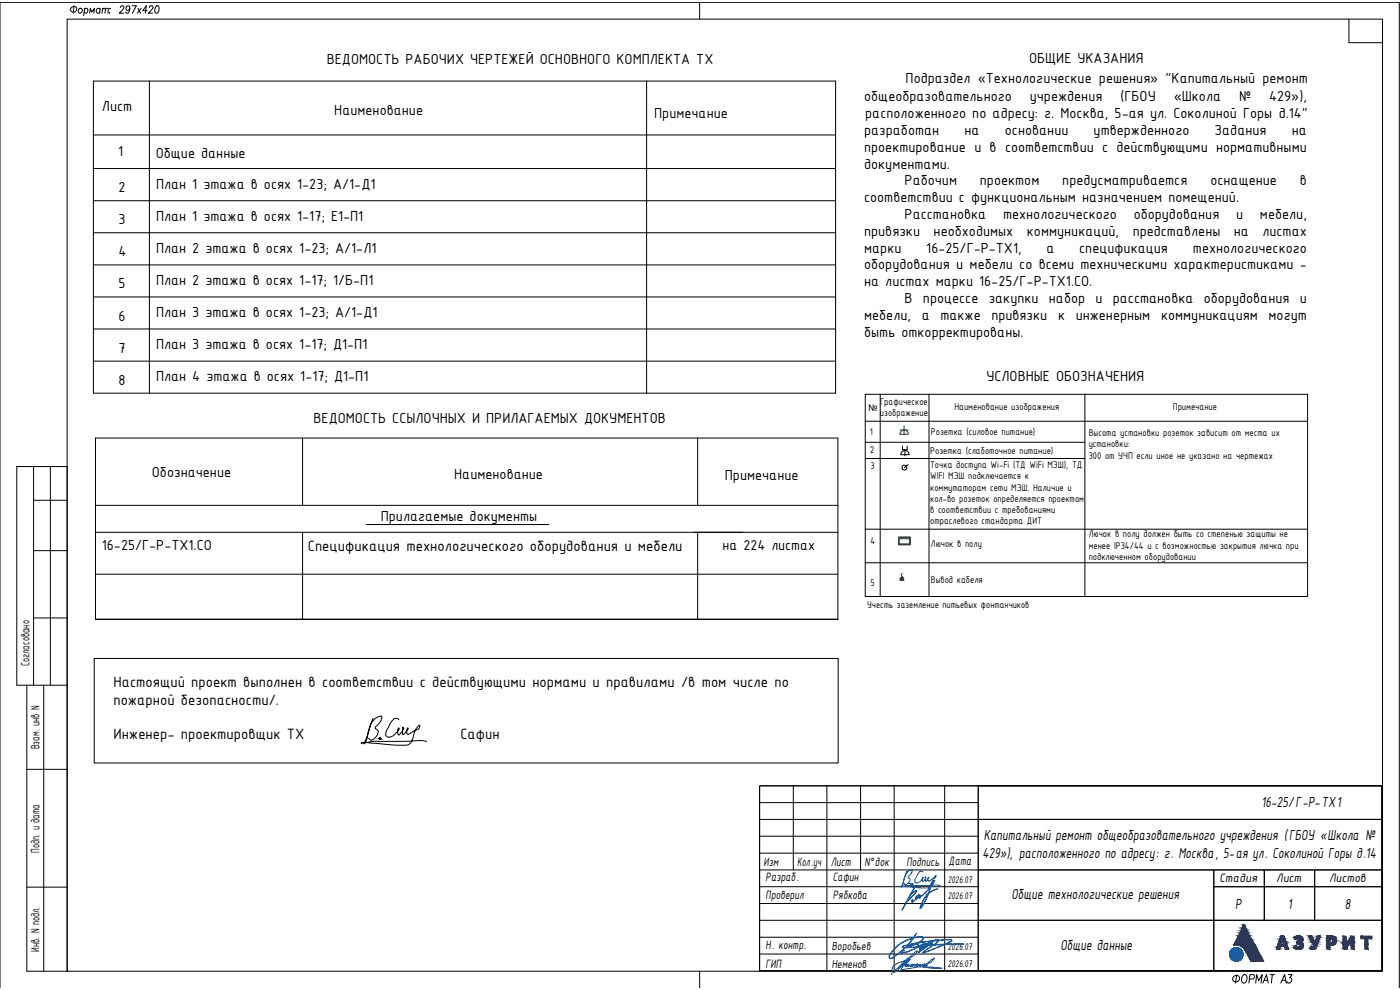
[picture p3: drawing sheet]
<svg xmlns="http://www.w3.org/2000/svg" width="420mm" height="297mm" viewBox="0 0 420 297" stroke-linecap="round" stroke-linejoin="round" font-family="sans-serif">
<defs><g id="words">
<text font-size="6.2" x="368.7" y="296.3">ФОРМАТ А3</text>
<g font-size="4.8">
<text x="92.4" y="165.3">Спецификация технологического оборудования и мебели</text>
<text x="34" y="206.2">Настоящий проект выполнен в соответствии с действующими нормами и правилами /в том числе по</text>
<text x="34" y="211.4">пожарной безопасности/.</text>
<text x="34" y="221.7">Инженер- проектировщик ТХ</text>
<text x="138.2" y="221.7">Сафин</text>
</g>
<g font-size="4.7">
<text x="98.1" y="19.3">ВЕДОМОСТЬ РАБОЧИХ ЧЕРТЕЖЕЙ ОСНОВНОГО КОМПЛЕКТА ТХ</text>
<text x="308.8" y="18.9">ОБЩИЕ УКАЗАНИЯ</text>
<text x="271.8" y="25">Подраздел «Технологические решения» &quot;Капитальный ремонт</text>
<text x="30.6" y="33.4">Лист</text>
<text x="100.3" y="34.4">Наименование</text>
<text x="196.3" y="35.5">Примечание</text>
<text x="259.3" y="30.4">общеобразовательного</text>
<text x="259.7" y="35.4">расположенного по адресу: г. Москва, 5-ая ул. Соколиной Горы д.14&quot;</text>
<text x="309.1" y="30.4">учреждения</text>
<text x="336.3" y="30.4">(ГБОУ</text>
<text x="352.3" y="30.4">«Школа</text>
<text x="371.9" y="30.4">№</text>
<text x="380.9" y="30.4">429»),</text>
<text x="259.3" y="40.5">разработан</text>
<text x="289.5" y="40.5">на</text>
<text x="301.6" y="40.5">основании</text>
<text x="328.2" y="40.5">утвержденного</text>
<text x="364.5" y="40.5">Задания</text>
<text x="387.7" y="40.5">на</text>
<text x="35.5" y="46.9">1</text>
<text x="46.7" y="47.5">Общие данные</text>
<text x="259.3" y="45.5">проектирование и в соответствии с действующими нормативными</text>
<text x="259.3" y="50.6">документами.</text>
<text x="35.6" y="57.7">2</text>
<text x="46.8" y="56.7">План 1 этажа в осях 1-23; А/1-Д1</text>
<text x="271.5" y="55.6">Рабочим</text>
<text x="294.1" y="55.6">проектом</text>
<text x="318.8" y="55.6">предусматривается</text>
<text x="363.3" y="55.6">оснащение</text>
<text x="390.1" y="55.6">в</text>
<text x="259.3" y="60.6">соответствии с функциональным назначением помещений.</text>
<text x="271.5" y="65.7">Расстановка</text>
<text x="301" y="65.7">технологического</text>
<text x="340.2" y="65.7">оборудования</text>
<text x="371" y="65.7">и</text>
<text x="378.1" y="65.7">мебели,</text>
<text x="35.6" y="67.3">3</text>
<text x="46.8" y="66.3">План 1 этажа в осях 1-17; Е1-П1</text>
<text x="259.3" y="70.8">привязки</text>
<text x="280.2" y="70.8">необходимых</text>
<text x="308.2" y="70.8">коммуникаций,</text>
<text x="339.9" y="70.8">представлены</text>
<text x="370.3" y="70.8">на</text>
<text x="378.9" y="70.8">листах</text>
<text x="35.6" y="76.9">4</text>
<text x="46.8" y="75.9">План 2 этажа в осях 1-23; А/1-Л1</text>
<text x="259.3" y="75.8">марки</text>
<text x="278" y="75.8">16-25/Г-Р-ТХ1,</text>
<text x="314" y="75.8">а</text>
<text x="323.9" y="75.8">спецификация</text>
<text x="358" y="75.8">технологического</text>
<text x="259.3" y="80.8">оборудования и мебели со всеми техническими характеристиками -</text>
<text x="35.6" y="86.6">5</text>
<text x="46.8" y="85.5">План 2 этажа в осях 1-17; 1/Б-П1</text>
<text x="259.3" y="85.9">на листах марки 16-25/Г-Р-ТХ1.СО.</text>
<text x="46.8" y="95.2">План 3 этажа в осях 1-23; А/1-Д1</text>
<text x="259.3" y="96">мебели, а также привязки к инженерным коммуникациям могут</text>
<text x="271.5" y="91">В процессе закупки набор и расстановка оборудования и</text>
<text x="35.6" y="96.2">6</text>
<text x="259.3" y="101">быть откорректированы.</text>
<text x="35.6" y="105.8">7</text>
<text x="46.8" y="104.8">План 3 этажа в осях 1-17; Д1-П1</text>
<text x="35.6" y="115.4">8</text>
<text x="46.8" y="114.4">План 4 этажа в осях 1-17; Д1-П1</text>
<text x="296" y="114.4">УСЛОВНЫЕ ОБОЗНАЧЕНИЯ</text>
<text x="94.1" y="126.8">ВЕДОМОСТЬ ССЫЛОЧНЫХ И ПРИЛАГАЕМЫХ ДОКУМЕНТОВ</text>
<text x="45.6" y="143.2">Обозначение</text>
<text x="136.3" y="143.7">Наименование</text>
<text x="217.6" y="144">Примечание</text>
<text x="114.3" y="156.2">Прилагаемые документы</text>
<text x="30.6" y="165.1">16-25/Г-Р-ТХ1.СО</text>
<text x="378.6" y="242.1">16-25/Г-P-ТХ1</text>
<text x="295.2" y="252">Капитальный ремонт общеобразовательного учреждения (ГБОУ «Школа №</text>
<text x="294.9" y="257.3">429»), расположенного по адресу: г. Москва, 5-ая ул. Соколиной Горы д.14</text>
<text x="303.5" y="269.6">Общие технологические решения</text>
<text x="370.7" y="272.6">Р</text>
<text x="386.5" y="272.7">1</text>
<text x="403.6" y="272.7">8</text>
<text x="318.3" y="285.1">Общие данные</text>
</g>
<text font-size="4.6" x="216.8" y="164.9">на 224 листах</text>
<g font-size="4">
<text x="229.1" y="259.7">Изм</text>
<text x="239.2" y="259.7">Кол.уч</text>
<text x="249.3" y="259.7">Лист</text>
<text x="259.4" y="259.7">N°док</text>
<text x="272" y="259.7">Подпись</text>
<text x="284.7" y="259.5">Дата</text>
<text x="229.8" y="264.4">Разраб.</text>
<text x="229.8" y="269.7">Проверил</text>
<text x="250" y="264.4">Сафин</text>
<text x="250" y="269.8">Рябкова</text>
<text x="366" y="264.8">Стадия</text>
<text x="383" y="264.8">Лист</text>
<text x="398.9" y="264.8">Листов</text>
<text x="229.8" y="284.8">Н. контр.</text>
<text x="229.8" y="290.5">ГИП</text>
</g>
<g font-size="3.9">
<text x="8.8" y="199.9" transform="rotate(-90 8.8 199.9)">Согласовано</text>
<text x="11.9" y="224.8" transform="rotate(-90 11.9 224.8)">Взам. инв N</text>
<text x="11.9" y="255.8" transform="rotate(-90 11.9 255.8)">Подп. и дата</text>
<text x="11.9" y="285.5" transform="rotate(-90 11.9 285.5)">Инв. N подл.</text>
</g>
<g font-size="3.8">
<text x="249.6" y="285.1">Воробьев</text>
<text x="249.6" y="290.4">Неменов</text>
</g>
<g font-size="3.2">
<text x="284.4" y="264.8">2026.07</text>
<text x="284.4" y="269.9">2026.07</text>
<text x="284.4" y="285">2026.07</text>
<text x="284.4" y="290.1">2026.07</text>
</g>
<g font-size="3.1">
<text x="264.1" y="124.7">изображение</text>
<text x="264.1" y="121.4">Графическое</text>
<text x="286.4" y="123">Наименование изображения</text>
<text x="352" y="123">Примечание</text>
<text x="261.1" y="130.5">1</text>
<text x="279.4" y="130.5">Розетка (силовое питание)</text>
<text x="326.7" y="130.8">Высота установки розеток зависит от места их</text>
<text x="261.2" y="136">2</text>
<text x="279.2" y="136.3">Розетка (слаботочное питание)</text>
<text x="326.7" y="134.2">установки:</text>
<text x="326.7" y="137.6">300 от УЧП если иное не указано на чертежах</text>
<text x="261.2" y="140.8">3</text>
<text x="279.1" y="140.5">Точка доступа Wi-Fi (ТД WiFi МЭШ), ТД</text>
<text x="279.1" y="143.8">WIFI МЭШ подключается к</text>
<text x="279.1" y="147.2">коммутаторам сети МЭШ. Наличие и</text>
<text x="279.1" y="150.6">кол-во розеток определяется проектом</text>
<text x="279.1" y="154">в соответствии с требованиями</text>
<text x="279.1" y="157.3">отраслевого стандарта ДИТ</text>
<text x="326.7" y="161.2">Лючок в полу должен быть со степенью защиты не</text>
<text x="261.2" y="163.3">4</text>
<text x="279.4" y="164">Лючок в полу</text>
<text x="326.7" y="164.6">менее IP34/44 и с возможностью закрытия лючка при</text>
<text x="326.7" y="167.9">подключенном оборудовании</text>
<text x="261.2" y="175.8">5</text>
<text x="279.4" y="175">Вывод кабеля</text>
<text x="260.3" y="182.4">Учесть заземление питьевых фонтанчиков</text>
</g>
<text font-size="2.8" x="260.7" y="123.4">№</text>
</g></defs>
<g fill="none" stroke="#000" stroke-width=".3">
<path d="M28 24.3h222.8v93.7h-222.8zM44.8 24.3v93.7M194.1 24.3v93.7M28 40.5h222.8M28 50.6h222.8M28 60.2h222.8M28 69.8h222.8M28 79.5h222.8M28 89.1h222.8M28 98.7h222.8M28 108.4h222.8M28.7 131.4h222.8v54.4h-222.8z"/>
<path d="M90.8 131.4v20.2M209.4 131.4v20.2M28.7 159.7h222.8M28.7 151.6h222.8M90.8 159.7v26.1M109.9 157.4h54.8M209.4 159.7v26.1M28.7 172.3h222.8M28.3 197.6h223.2v31.3h-223.2z"/>
</g>
<g fill="none" stroke="#000" stroke-width=".3">
<path d="M112 215.5a21.5 21.5 0 0 0-1.9 6.3l-.8 1.4 1.5-4.1a4.1 4.1 0 0 1 3.8-4.2l-.4 1.6-1.2 1.3a.67 .67 0 0 0-.4 .8 .67 .67 0 0 0 .7 .5l.2 .2-.1 .9-1.2 1.5a.89 .89 0 0 1-1.5-.3M119.7 216l-.5-.4a1.56 1.56 0 0 0-1.9 1.1l-1.4 2.8a1.17 1.17 0 0 0 .3 1.6 1.17 1.17 0 0 0 1.6-.2l.6-.5a2.53 2.53 0 0 0 1.4-1.8l-.2-.1a1.85 1.85 0 0 0 .1 2l1.1-1.3a.53 .53 0 0 0 .4-.4 .53 .53 0 0 0-.3-.5l-.2 .1 .1 1.5a.32 .32 0 0 0 .2 .5 .32 .32 0 0 0 .4-.3l1-1.2v-.5l-.3 .4v1.2a.62 .62 0 0 0 .6 .4 .62 .62 0 0 0 .5-.4l1.8-1a.97 .97 0 0 0 .8-1.4l-.4 .4a9.7 9.7 0 0 0-1.8 4.3 2 2 0 0 1-1.9 1.3h-2.8l-8.8-.9-1.8 .2 4-.5h9.1l5-.2 1.6 .2"/>
<circle cx="114" cy="221.6" r=".19"/>
</g>
<g fill="#000" stroke="#000" stroke-width=".3">
<path d="M113.8 221.7h.4zM113.9 221.7h.2zM113.9 221.5h.2zM113.9 221.4h.2zM113.9 221.8h.2z"/>
<path d="M113.9 221.4l.2 .1zM113.9 221.4l.2 .1zM113.9 221.5h.2z"/>
<path d="M113.9 221.5h.3zM113.9 221.5h.3z"/>
<path d="M113.9 221.7h.2zM113.9 221.7l.2 .1z"/>
<path d="M113.9 221.5l.3 .1zM113.9 221.5l.3 .1zM113.8 221.6h.4zM113.8 221.6h.4z"/>
<path d="M113.8 221.6h.4zM113.8 221.6h.4z"/>
<path d="M113.8 221.6h.4zM113.8 221.6h.4z"/>
<path d="M113.8 221.6l.4 .1zM113.8 221.6l.4 .1zM113.8 221.7h.4z"/>
<path d="M113.9 221.7h.3zM113.9 221.7h.2zM113.9 221.7h.2z"/>
</g>
<g fill="none" stroke="#000" stroke-width=".3">
<path d="M259.7 118.3h132.7v60.7h-132.7zM264.2 118.3v60.7M278.8 118.3v60.7M325.6 118.3v60.7M259.7 126.4h132.7M259.7 132.7h65.9M259.7 137.6h65.9M270.8 133.8v1.1h1.4v-1.1M270.9 135.4a1.25 1.25 0 0 1 1.3-.1 1.25 1.25 0 0 1 .6 1.1h-2.5zM271.6 134.9v1.9M272.6 139.4l-1.2 .9M259.7 158.8h132.7"/>
<path d="M259.7 168.9h132.7"/>
<circle cx="271.4" cy="140.3" r=".74"/>
</g>
<g fill="none" stroke="#136734" stroke-width=".3">
<path d="M270 130.3h2.6M270 129h2.6M270.1 130.3a1.25 1.25 0 0 1 1.2-1.3 1.25 1.25 0 0 1 1.3 1.3M271.3 127.7v2.6M269.7 161.1h3.5v2.4h-3.5zM269.7 161.2h3.4v2.2h-3.4zM269.9 161.7h3.1v1.5h-3.1zM270.3 161.3l.8 .1zM270.8 172l-.2 .2a.45 .45 0 0 0-.1 .5 .45 .45 0 0 0 .4 .3l-.2 .3M271.8 161.3l.8 .1z"/>
<circle cx="270.7" cy="173.7" r=".44"/>
</g>
<g fill="#136734" stroke="#136734" stroke-width=".3">
<path d="M270.6 174.1h.2z"/>
<path d="M270.6 173.3h.2zM270.6 173.3h.2z"/>
<path d="M270.6 173.3h.2zM270.6 173.3h.2z"/>
<path d="M270.6 173.3h.2zM270.5 173.3h.3z"/>
<path d="M270.5 173.3h.4zM270.5 173.3h.4z"/>
<path d="M270.5 173.3l.4 .1zM270.5 173.3l.4 .1z"/>
<path d="M270.4 173.4h.6zM270.4 173.4h.6zM270.4 173.4h.6zM270.4 173.4h.6z"/>
<path d="M270.4 173.4l.6 .1zM270.4 173.4l.6 .1z"/>
<path d="M270.3 173.5h.8zM270.3 173.5h.8z"/>
<path d="M270.3 173.5l.8 .1zM270.3 173.5l.8 .1z"/>
<path d="M270.3 173.6h.8zM270.3 173.6h.8z"/>
<path d="M270.3 173.6h.8zM270.3 173.6h.8z"/>
<path d="M270.3 173.6h.8zM270.3 173.6h.8z"/>
<path d="M270.3 173.6l.8 .1zM270.3 173.6l.8 .1z"/>
<path d="M270.3 173.7h.8zM270.3 173.7h.8z"/>
<path d="M270.3 173.7l.8 .1zM270.3 173.7l.8 .1z"/>
<path d="M270.3 173.8h.8zM270.3 173.8h.8z"/>
<path d="M270.3 173.8h.8zM270.3 173.8h.8z"/>
<path d="M270.3 173.8h.8zM270.3 173.8l.8 .1z"/>
<path d="M270.3 173.9h.8zM270.3 173.9h.8z"/>
<path d="M270.3 173.9l.8 .1zM270.3 173.9l.8 .1z"/>
<path d="M270.3 174h.8zM270.3 174h.7z"/>
<path d="M270.3 174h.7zM270.3 174h.7z"/>
<path d="M270.4 174l.6 .1zM270.4 174l.6 .1z"/>
<path d="M270.4 174.1h.6zM270.4 174.1h.5z"/>
<path d="M270.4 174.1h.5zM270.4 174.1h.5z"/>
<path d="M270.5 174.1h.4zM270.5 174.1h.3z"/>
<path d="M270.5 174.1h.3zM270.5 174.1h.3z"/>
<path d="M270.6 174.1h.2zM270.6 174.1h.2z"/>
</g>
<!-- layer: _RAMKA -->
<g fill="none" stroke="#000" stroke-width=".3">
<path d="M20.2 5.7h394.7v285.7h-394.7zM22.2 1.7l-.2 2.3M23.6 2.8l.2-.2a.69 .69 0 0 1 .9 .7 .69 .69 0 0 1-1 .5zM25.4 2.8l.1-.2a.66 .66 0 0 1 .9 .8 .66 .66 0 0 1-1.2 .2M25.4 2.5l-.3 2.2M26.9 4l.2-1.5 .5 1.1 .8-1.1-.2 1.5M30 2.8l-.2-.2a.72 .72 0 0 0-.9 .5 .72 .72 0 0 0 .6 .9l.4-.4M30.1 2.5l-.2 1.5M30.7 2.9l.5-.4 .4 .1-.1 1.4M30.8 2.5l-.2 1.5M31.6 2.9l.5-.4 .4 .1-.1 1.4M32.9 3.8v.2z"/>
<path d="M33 2.5v.2zM36.1 2.3l.4-.6h.4l.3 .4-.4 .8-1 1.1h1.3M38.9 2.5a.61 .61 0 0 1-.8 .6 .61 .61 0 0 1-.2-1l.6-.4a1.36 1.36 0 0 1-.4 2.3l-.4-.4M39.7 1.7h1.2l-1.1 2.3M41.4 2.5l.8 1.5M42.4 2.5l-1.2 1.5M44.2 3.2h-1.4l1.1-1.5-.3 2.3M44.8 2.3l.5-.6h.3l.3 .4-.3 .8-1.1 1.1h1.3M46.9 1.8l.4-.1a1.36 1.36 0 0 1-.4 2.3 1.53 1.53 0 0 1 0-2.2zM210 .7v5M404.8 5.7v7.1h10.1M0 296.4v-295.7h419.9v295.7"/>
<path d="M210 291.4v5"/>
<circle cx="22.1" cy="2.8" r=".91"/>
</g>
<!-- layer: _STAMP -->
<g fill="none" stroke="#000" stroke-width=".3">
<path d="M10.1 140v65.6M15.1 140v65.6M10.1 150.1h10.1M10.1 165.2h10.1M10.1 185.4h10.1M8 205.6v85.8h12.2v-151.4h-15.2v65.6h15.2M13.1 205.6v85.8M8 230.8h12.2M228 235.8h186.7v55.5h-186.7zM238.1 235.8v25.2M248.2 235.8v55.5M258.3 235.8v25.2"/>
<path d="M268.4 235.8v55.5M283.5 235.8v55.5M293.6 235.8h121.1v10.1h-121.1zM293.6 235.8v55.5M228 240.8h65.6M228 245.9h65.6M228 250.9h65.6M228 256h65.6M293.6 245.9h121.1v15.1h-121.1zM8 266.2h12.2M228 261h65.6M228 266.1h65.6"/>
<path d="M228 271.1h65.6M228 276.1h65.6M293.6 276.1h70.7v15.2h-70.7zM293.6 261h70.7v15.1h-70.7zM364.3 261h15.1v5.1h-15.1zM364.3 266.1h15.1v10h-15.1zM364.3 276.1h50.4v15.2h-50.4zM379.4 261h15.1v5.1h-15.1zM379.4 266.1h15.1v10h-15.1zM394.5 261h20.2v5.1h-20.2zM394.5 266.1h20.2v10h-20.2zM228 281.2h65.6"/>
<path d="M228 286.2h65.6"/>
</g>
<g fill="#2a3756" stroke="#2a3756" stroke-width=".3">
<path d="M370.2 283.5h.2z"/>
<path d="M374.1 286.1h3.9z"/>
<path d="M399.8 281.7h1.2z"/>
<path d="M399.7 282.8h1.3z"/>
<path d="M392.7 280.9h.6z"/>
<path d="M393.1 284.6h1.6z"/>
<path d="M393.6 284.8h.6z"/>
<path d="M393.7 284.8h.5z"/>
<path d="M389.6 280.8h.2z"/>
<path d="M389.2 280.9h.9z"/>
<path d="M389.4 282.4h1.4z"/>
<path d="M389.2 283.2h1.8z"/>
<path d="M389.8 283.2h1.2z"/>
<path d="M389.9 283.3h1.1z"/>
<path d="M388.7 283.7h.1z"/>
<path d="M388.6 284.6h2.1z"/>
<path d="M389.4 284.8h.6z"/>
<path d="M383 284.8h1z"/>
<path d="M373.2 277.5l.2 .1zM373.2 277.5l.2 .1h-.3z"/>
<path d="M373.1 277.6l.4 .2zM373.1 277.6l.4 .2h-.5z"/>
<path d="M373 277.8l.8 .6-.3-.6zM373 277.8l.8 .6h-1.1z"/>
<path d="M372.7 278.4l1.3 .3-.2-.3zM372.7 278.4l1.3 .3h-1.4z"/>
<path d="M372.6 278.7l1.7 .5-.3-.5zM372.6 278.7l1.7 .5h-1.9z"/>
<path d="M372.4 279.2l2.1 .5-.2-.5zM372.4 279.2l2.1 .5h-2.3z"/>
<path d="M372.2 279.7l2.4 .2-.1-.2zM372.2 279.7l2.4 .2h-2.6z"/>
<path d="M372 279.9l3.1 .8-.5-.8zM372 279.9l3.1 .8h-3.5z"/>
<path d="M371.6 280.7l3.5 .1zM371.6 280.7l3.5 .1z"/>
<path d="M371.6 280.8l4.2 1.1-.7-1.1zM371.6 280.8l4.2 1.1h-4.7z"/>
<path d="M371.1 281.9l4.8 .3-.1-.3zM371.1 281.9l4.8 .3h-5z"/>
<path d="M370.9 282.2l5.4 .6-.4-.6zM370.9 282.2l5.4 .6h-5.7z"/>
<path d="M370.6 282.8l5.7 .1zM370.6 282.8l5.7 .1z"/>
<path d="M370.5 282.9l6 .4-.2-.4zM370.5 282.9l6 .4h-6.1z"/>
<path d="M370.4 283.3l6.2 .1-.1-.1zM370.4 283.3l6.2 .1h-6.3z"/>
<path d="M370.3 283.4h.5zM370.3 283.4h.7z"/>
<path d="M371 283.4l5.6 .1zM371 283.4l5.6 .1z"/>
<path d="M370.3 283.4h.5zM370.3 283.4l.3 .1z"/>
<path d="M371.2 283.5h5.4zM371.2 283.5h5.4z"/>
<path d="M370.3 283.5h.3zM370.2 283.5h.2z"/>
<path d="M371.4 283.5h5.2zM371.4 283.5h5.2z"/>
<path d="M371.5 283.5h5.1zM371.5 283.5h5.1z"/>
<path d="M371.6 283.5l5 .1zM371.6 283.5l5 .1z"/>
<path d="M371.7 283.6h5zM371.7 283.6h5z"/>
<path d="M371.9 283.6l4.8 .1zM371.9 283.6l4.8 .1z"/>
<path d="M372.1 283.7h4.7zM372.1 283.7h4.7z"/>
<path d="M372.2 283.7l4.6 .1zM372.2 283.7l4.6 .1z"/>
<path d="M372.4 283.8l4.5 .2zM372.4 283.8l4.5 .2z"/>
<path d="M372.5 284h4.4zM372.5 284h4.4z"/>
<path d="M372.7 284l4.2 .1zM372.7 284l4.2 .1z"/>
<path d="M372.8 284.1l4.2 .1zM372.8 284.1l4.2 .1z"/>
<path d="M372.8 284.2l4.2 .1zM372.8 284.2l4.2 .1z"/>
<path d="M373 284.3l4.1 .1zM373 284.3l4.1 .1z"/>
<path d="M373.1 284.4l4.1 .2-.1-.2zM373.1 284.4l4.1 .2h-4z"/>
<path d="M373.2 284.6l4 .1zM373.2 284.6l4 .1z"/>
<path d="M373.3 284.7l4 .1zM373.3 284.7l4 .1z"/>
<path d="M373.4 284.8l4 .1zM373.4 284.8l4 .1z"/>
<path d="M373.5 284.9l4 .2-.1-.2zM373.5 284.9l4 .2h-3.9z"/>
<path d="M373.6 285.1l4.1 .5-.2-.5zM373.6 285.1l4.1 .5h-3.9z"/>
<path d="M373.8 285.6l4.2 .5-.3-.5zM373.8 285.6l4.2 .5h-3.9zM374.1 286.1h3.9z"/>
<path d="M374.1 286.1l4.3 .6-.4-.6zM374.1 286.1l4.3 .6h-3.9z"/>
<path d="M374.5 286.7l4 .2-.1-.2zM374.5 286.7l4 .2h-3.9z"/>
<path d="M374.6 286.9l4.1 .4-.2-.4zM374.6 286.9l4.1 .4h-3.9z"/>
<path d="M374.8 287.3l4.2 .6-.3-.6zM374.8 287.3l4.2 .6h-3.9z"/>
<path d="M375.1 287.9l4.2 .5-.3-.5zM375.1 287.9l4.2 .5h-3.9z"/>
<path d="M375.4 288.4h3.3zM375.4 288.4h3.9z"/>
<path d="M375.4 288.4h1.9zM375.4 288.4h3.3z"/>
<path d="M408.4 280.9l3.3 .4v-.4zM408.4 280.9l3.3 .4h-3.3z"/>
<path d="M408.4 281.3l3.3 .4v-.4zM408.4 281.3l3.3 .4h-3.3z"/>
<path d="M409.6 281.7l.9 1.5v-1.5zM409.6 281.7l.9 1.5h-.9z"/>
<path d="M409.6 283.2l.9 1.6v-1.6zM409.6 283.2l.9 1.6h-.9z"/>
<path d="M405.4 280.9l1 .6v-.6zM405.4 280.9l1 .6h-1.4z"/>
<path d="M403.1 280.9l.9 1v-1zM403.1 280.9l.9 1h-.9z"/>
<path d="M405 281.5l1.4 .8v-.8zM405 281.5l1.4 .8h-1.8z"/>
<path d="M405.5 282.3h.9zM405.5 282.3h.9z"/>
<path d="M404.6 282.3h.9zM404.6 282.3h.9z"/>
<path d="M404.6 282.3h.9zM404.6 282.3l.8 .1z"/>
<path d="M405.5 282.3l.9 .2v-.2zM405.5 282.3l.9 .2h-.9z"/>
<path d="M404.5 282.4l.8 .2 .1-.2zM404.5 282.4l.8 .2h-.9z"/>
<path d="M404.4 282.6h.9zM404.4 282.6h.9z"/>
<path d="M403.1 281.9l.9 .7v-.7zM403.1 281.9l.9 .7h-.9z"/>
<path d="M405.5 282.5l.9 .4v-.4zM405.5 282.5l.9 .4h-.9z"/>
<path d="M403.1 282.6l.9 .3v-.3zM403.1 282.6l.9 .3h-.9z"/>
<path d="M405.5 282.9h.9zM405.5 282.9h.9z"/>
<path d="M404.4 282.6l.7 .4 .2-.4zM404.4 282.6l.7 .4h-.9z"/>
<path d="M404.2 283h.9zM404.2 283l.9 .1z"/>
<path d="M403.1 282.9l.9 .2v-.2zM403.1 282.9l.9 .2h-.9z"/>
<path d="M404.2 283.1l.8 .2 .1-.2zM404.2 283.1l.8 .2h-1z"/>
<path d="M404 283.3h1zM404 283.3l.9 .1z"/>
<path d="M403.1 283.1l.9 .3v-.3zM403.1 283.1l.9 .3h-.9z"/>
<path d="M403.1 283.4l1.7 .1 .1-.1zM403.1 283.4l1.7 .1h-1.7z"/>
<path d="M405.5 282.9l.9 .8v-.8zM405.5 282.9l.9 .8h-.9z"/>
<path d="M403.1 283.5l1.1 1 .6-1zM403.1 283.5l1.1 1h-1.1z"/>
<path d="M405.5 283.7l.9 1.1v-1.1zM405.5 283.7l.9 1.1h-.9z"/>
<path d="M403.1 284.5l.9 .3 .2-.3zM403.1 284.5l.9 .3h-.9z"/>
<path d="M398.1 280.9h1.8zM398.1 280.9h1.8z"/>
<path d="M398.1 280.9h1.9zM398.1 280.9h1.9z"/>
<path d="M398.1 280.9h2.1zM398.1 280.9h2.1z"/>
<path d="M398.1 280.9l2.2 .1zM398.1 280.9l2.2 .1z"/>
<path d="M398.1 281h2.4zM398.1 281h2.4z"/>
<path d="M398.1 281l2.5 .1zM398.1 281l2.5 .1z"/>
<path d="M398.1 281.1l2.6 .1zM398.1 281.1l2.6 .1z"/>
<path d="M398.1 281.2l2.7 .1zM398.1 281.2l2.7 .1z"/>
<path d="M398.1 281.3l2.8 .1zM398.1 281.3l2.8 .1z"/>
<path d="M398.1 281.4l2.8 .1zM398.1 281.4l2.8 .1z"/>
<path d="M398.1 281.5l2.8 .1zM398.1 281.5l2.8 .1z"/>
<path d="M398.1 281.6l2.9 .1zM398.1 281.6l2.9 .1z"/>
<path d="M399.1 281.7h1.9zM399.1 281.7h1.9z"/>
<path d="M399.5 281.7h1.5zM399.5 281.7h1.5zM399.8 281.7h1.2z"/>
<path d="M399.8 281.7l1.2 .1zM399.8 281.7l1.2 .1z"/>
<path d="M399.9 281.8h1.1zM399.9 281.8h1.1z"/>
<path d="M399.9 281.8h1.1zM399.9 281.8h1.1z"/>
<path d="M400 281.8l1.1 .1zM400 281.8l1.1 .1z"/>
<path d="M400 281.9l1.1 .1zM400 281.9l1.1 .1z"/>
<path d="M400 282h1.1zM400 282h1.1zM400.1 282h1zM400.1 282h1z"/>
<path d="M398.1 281.7l1 .5v-.5zM398.1 281.7l1 .5h-1z"/>
<path d="M400.1 282l1 .2v-.2zM400.1 282l1 .2h-1zM400.1 282.2h1zM400.1 282.2h1z"/>
<path d="M400.1 282.2l1 .1zM400.1 282.2l1 .1z"/>
<path d="M400.1 282.3l1 .1zM400.1 282.3l1 .1z"/>
<path d="M400.1 282.4l1 .1zM400.1 282.4l1 .1zM400 282.5h1.1zM400 282.5h1.1z"/>
<path d="M400 282.5l1.1 .1zM400 282.5l1.1 .1z"/>
<path d="M400 282.6h1.1zM400 282.6h1z"/>
<path d="M400 282.6h1zM400 282.6h1z"/>
<path d="M400 282.6l1 .1zM399.9 282.7h1.1z"/>
<path d="M399.9 282.7h1.1zM399.9 282.7h1.1z"/>
<path d="M399.8 282.7h1.2zM399.8 282.7h1.2z"/>
<path d="M399.8 282.7l1.2 .1zM399.8 282.7l1.2 .1zM399.4 282.8h1.6z"/>
<path d="M398.1 282.2l1 .6v-.6zM398.1 282.2l1 .6h-1z"/>
<path d="M398.1 282.8h2.9zM398.1 282.8h2.9z"/>
<path d="M398.1 282.8h2.9zM398.1 282.8l2.8 .1z"/>
<path d="M398.1 282.9h2.8zM398.1 282.9h2.8z"/>
<path d="M398.1 282.9l2.7 .2 .1-.2zM398.1 282.9l2.7 .2h-2.7z"/>
<path d="M398.1 283.1l2.6 .1 .1-.1zM398.1 283.1l2.6 .1h-2.6z"/>
<path d="M398.1 283.2h2.6zM398.1 283.2l2.5 .2z"/>
<path d="M398.1 283.4h2.5zM398.1 283.4h2.3z"/>
<path d="M398.1 283.4h2.3zM398.1 283.4l2.1 .1z"/>
<path d="M398.1 283.5h2.1zM398.1 283.5l1.9 .1z"/>
<path d="M398.1 283.6h1.9zM398.1 283.6h1.7z"/>
<path d="M398.1 283.6h1.4zM398.1 283.6h1.7z"/>
<path d="M398.1 283.6l1 .6v-.6zM398.1 283.6l1 .6h-1z"/>
<path d="M398.1 284.2l1 .6v-.6zM398.1 284.2l1 .6h-1z"/>
<path d="M392.7 280.9h1.1zM392.7 280.9h1.1z"/>
<path d="M395.3 280.9h.9zM395.3 280.9h.9z"/>
<path d="M395.3 280.9h1zM395.3 280.9h1z"/>
<path d="M395.3 280.9h1zM395.3 280.9l1 .1z"/>
<path d="M395.3 281l.9 .2 .1-.2zM395.3 281l.9 .2h-1z"/>
<path d="M392.7 280.9l1.3 .3-.2-.3zM392.7 280.9l1.3 .3h-1.1z"/>
<path d="M392.9 281.2l1.1 .1zM392.9 281.2l1.1 .1z"/>
<path d="M395.2 281.2l.8 .6 .2-.6zM395.2 281.2l.8 .6h-1zM395 281.8h1zM395 281.8h1z"/>
<path d="M392.9 281.3l1.4 .7-.3-.7zM392.9 281.3l1.4 .7h-1z"/>
<path d="M393.3 282l1.1 .3-.1-.3zM393.3 282l1.1 .3h-1z"/>
<path d="M395 281.8l.7 .6 .3-.6zM395 281.8l.7 .6h-.9z"/>
<path d="M393.4 282.3l1.1 .1-.1-.1zM393.4 282.3l1.1 .1h-1z"/>
<path d="M394.8 282.4l.8 .2 .1-.2zM394.8 282.4l.8 .2h-.9z"/>
<path d="M394.7 282.6h.9zM394.7 282.6l.9 .1z"/>
<path d="M393.5 282.4l1.1 .4-.1-.4zM393.5 282.4l1.1 .4h-.9z"/>
<path d="M394.7 282.7h.9zM394.7 282.7l.9 .1zM394.7 282.8h.9zM394.7 282.8h.9z"/>
<path d="M393.7 282.8h1zM393.7 282.8h1z"/>
<path d="M393.7 282.8l1.7 .4 .2-.4zM393.7 282.8l1.7 .4h-1.5z"/>
<path d="M393.9 283.2l1.5 .2v-.2zM393.9 283.2l1.5 .2h-1.4z"/>
<path d="M394 283.4l1.2 .4 .2-.4zM394 283.4l1.2 .4h-1z"/>
<path d="M394.2 283.8h1zM394.2 283.8l.9 .1z"/>
<path d="M394.3 283.9h.8zM394.3 283.9h.8zM394.2 283.9h.9zM394.2 283.9h.9z"/>
<path d="M394.2 283.9h.9zM394.2 283.9l.9 .1z"/>
<path d="M393.4 284h.3zM393.4 284h.3z"/>
<path d="M394.2 284h.9zM394.2 284h.9z"/>
<path d="M393.4 284h.4zM393.4 284h.4zM393.4 284h.4zM393.4 284h.4z"/>
<path d="M394.1 284h1zM394 284h1.1z"/>
<path d="M393.4 284l.5 .1zM393.4 284l.5 .1z"/>
<path d="M394 284l1.1 .1zM394 284.1h1.1z"/>
<path d="M393.4 284.1h.6zM393.4 284.1h.6z"/>
<path d="M393.4 284.1h1.7zM393.4 284.1h1.7z"/>
<path d="M393.4 284.1h1.7zM393.4 284.1l1.6 .1z"/>
<path d="M393.3 284.2l1.6 .2 .1-.2zM393.3 284.2l1.6 .2h-1.7z"/>
<path d="M393.2 284.4h1.7zM393.2 284.4h1.6z"/>
<path d="M393.2 284.4h1.6zM393.2 284.4l1.6 .1z"/>
<path d="M393.1 284.5h1.7zM393.1 284.5l1.6 .1zM393.1 284.6h1.6z"/>
<path d="M393.1 284.6h1.6zM393.1 284.6h1.6z"/>
<path d="M393.1 284.6h1.6zM393.1 284.6l1.5 .1z"/>
<path d="M393.2 284.7h1.4zM393.2 284.7h1.4z"/>
<path d="M393.2 284.7h1.4zM393.2 284.7h1.3z"/>
<path d="M393.3 284.7h1.2zM393.3 284.7l1.2 .1z"/>
<path d="M393.4 284.8h1.1zM393.4 284.8h1.1z"/>
<path d="M393.4 284.8h1.1zM393.4 284.8h1zM393.5 284.8h.9zM393.5 284.8h.9z"/>
<path d="M393.5 284.8h.9zM393.5 284.8h.7zM393.6 284.8h.6z"/>
<path d="M393.7 284.8l.3 .1zM393.8 284.9h.2z"/>
<path d="M389.6 280.8h.3zM389.5 280.8h.4z"/>
<path d="M389.5 280.8h.5zM389.4 280.8h.6z"/>
<path d="M389.4 280.8l.7 .1zM389.2 280.9h.9zM389.2 280.9h.9z"/>
<path d="M389.2 280.9h1.1zM389 280.9h1.3z"/>
<path d="M389 280.9h1.4zM389 280.9h1.4z"/>
<path d="M389 280.9l1.4 .1zM388.9 281h1.5z"/>
<path d="M388.9 281h1.6zM388.7 281h1.8zM388.7 281h1.8zM388.7 281h1.8z"/>
<path d="M388.7 281l1.9 .1zM388.6 281.1h2z"/>
<path d="M388.6 281.1h2.1zM388.5 281.1h2.2z"/>
<path d="M388.5 281.1l2.2 .1zM388.5 281.2h2.2z"/>
<path d="M388.5 281.2h2.3zM388.5 281.2h2.3z"/>
<path d="M388.4 281.2l2.4 .1zM388.4 281.2l2.4 .1z"/>
<path d="M388.4 281.3l2.5 .1zM388.4 281.3l2.5 .1zM388.5 281.4h2.4zM388.5 281.4h2.4z"/>
<path d="M388.5 281.4l2.4 .2v-.2zM388.5 281.4l2.4 .2h-2.4z"/>
<path d="M388.5 281.6h2.4zM388.5 281.6h2.4z"/>
<path d="M388.6 281.6h.9zM388.6 281.6h1z"/>
<path d="M389.6 281.6h1.3zM389.6 281.6h1.3z"/>
<path d="M388.6 281.6h.7zM388.6 281.6h.9z"/>
<path d="M389.7 281.6l1.3 .1zM389.7 281.6l1.3 .1zM389.8 281.7h1.2z"/>
<path d="M389.8 281.7h1.2zM389.8 281.7h1.2zM389.8 281.7h1.2z"/>
<path d="M388.6 281.6h.7zM388.6 281.6l.6 .1z"/>
<path d="M389.8 281.7h1.2zM389.8 281.7h1.2z"/>
<path d="M388.6 281.7h.6zM388.6 281.7l.4 .1zM388.6 281.8h.4zM388.6 281.8h.4z"/>
<path d="M389.9 281.7l1.1 .1zM389.9 281.7l1.1 .1z"/>
<path d="M389.9 281.8h1.1zM389.9 281.8h1.1z"/>
<path d="M388.6 281.8h.4zM388.6 281.8h.3z"/>
<path d="M389.9 281.8l1.1 .1zM389.9 281.8l1.1 .1z"/>
<path d="M388.7 281.8h.2zM388.7 281.8l.1 .1z"/>
<path d="M390 281.9l1 .1zM390 281.9l1 .1zM390 282h1zM390 282h1z"/>
<path d="M390 282l1 .1zM390 282l1 .1z"/>
<path d="M390 282.1h1zM390 282.1h1z"/>
<path d="M390 282.1h1zM390 282.1h1z"/>
<path d="M390 282.1l1 .1zM390 282.1l1 .1z"/>
<path d="M390 282.2h1zM390 282.2l.9 .1zM390 282.3h.9zM390 282.3h.9z"/>
<path d="M390 282.3h.9zM390 282.3h.9z"/>
<path d="M389.9 282.3h1zM389.9 282.3h1zM389.9 282.3h1zM389.9 282.3h1z"/>
<path d="M389.9 282.3l1 .1zM389.9 282.3l1 .1z"/>
<path d="M389.8 282.4h1.1zM389.8 282.4h1.1z"/>
<path d="M389.8 282.4h1.1zM389.6 282.4h1.3z"/>
<path d="M389.6 282.4h1.3zM389.4 282.4h1.4zM389.3 282.4h1.5z"/>
<path d="M389.3 282.4h1.5zM389.2 282.4h1.6z"/>
<path d="M389.2 282.4h1.6zM389.2 282.4l1.5 .2z"/>
<path d="M389.2 282.6h1.5zM389.2 282.6l1.5 .1z"/>
<path d="M389.2 282.7h1.5zM389.2 282.7h1.4z"/>
<path d="M389.2 282.7h1.4zM389.2 282.7l1.3 .1z"/>
<path d="M389.2 282.8h1.4zM389.2 282.8h1.4z"/>
<path d="M389.2 282.8l1.5 .1zM389.2 282.8l1.5 .1z"/>
<path d="M389.2 282.9h1.5zM389.2 282.9h1.5z"/>
<path d="M389.2 282.9l1.6 .1zM389.2 282.9l1.6 .1z"/>
<path d="M389.2 283l1.7 .1zM389.2 283l1.7 .1z"/>
<path d="M389.2 283.1l1.7 .1zM389.2 283.1l1.7 .1z"/>
<path d="M389.2 283.2h1.8zM389.2 283.2h1.8zM389.2 283.2h1.8z"/>
<path d="M389.5 283.2h1.5zM389.5 283.2h1.5zM389.8 283.2h1.2z"/>
<path d="M389.8 283.2h1.2zM389.8 283.2h1.2z"/>
<path d="M389.9 283.2l1.1 .1zM389.9 283.2l1.1 .1zM389.9 283.3h1.1z"/>
<path d="M390 283.3h1zM390 283.3h1z"/>
<path d="M390 283.3l1 .1zM390 283.3l1 .1z"/>
<path d="M390.1 283.4h1zM390.1 283.4h1z"/>
<path d="M390.1 283.4h1zM390.1 283.4h1z"/>
<path d="M390.1 283.4h1zM390.1 283.4h1z"/>
<path d="M390.1 283.4l1 .1zM390.1 283.4l1 .1z"/>
<path d="M390.1 283.5h1zM390.1 283.5h1z"/>
<path d="M390.1 283.5l1 .1zM390.1 283.5l1 .1z"/>
<path d="M390.1 283.6l1 .1zM390.1 283.6l1 .1z"/>
<path d="M390.1 283.7h1zM390.1 283.7h1z"/>
<path d="M390.1 283.7l1 .1zM390.1 283.7l1 .1zM390.1 283.8h1zM390.1 283.8h1z"/>
<path d="M388.7 283.7l.3 .1zM388.7 283.7l.3 .1z"/>
<path d="M390.1 283.8h1zM390.1 283.8l1 .1z"/>
<path d="M390.1 283.9h1zM390.1 283.9h1z"/>
<path d="M388.6 283.8l.5 .1zM388.6 283.8l.5 .1z"/>
<path d="M390 283.9h1.1zM390 283.9h1.1z"/>
<path d="M390 283.9l1.1 .1zM390 283.9l1.1 .1z"/>
<path d="M390 284h1.1zM390 284h1.1z"/>
<path d="M388.5 283.9l.8 .1zM388.5 283.9l.8 .1zM388.5 284h.8zM388.5 284h.8z"/>
<path d="M389.9 284h1.2zM389.8 284h1.3z"/>
<path d="M389.8 284h1.3zM389.8 284h1.2z"/>
<path d="M388.5 284h.9zM388.5 284h.9z"/>
<path d="M388.5 284h1zM388.5 284h1z"/>
<path d="M389.8 284h1.2zM389.6 284h1.4z"/>
<path d="M388.5 284h1.1zM388.5 284h1.1z"/>
<path d="M388.5 284l2.5 .1zM388.5 284l2.5 .1z"/>
<path d="M388.5 284.1h2.5zM388.3 284.2h2.7z"/>
<path d="M388.3 284.2h2.7zM388.3 284.2h2.7z"/>
<path d="M388.3 284.2h2.7zM388.3 284.2l2.6 .1z"/>
<path d="M388.3 284.3h2.6zM388.3 284.3h2.6z"/>
<path d="M388.3 284.3h2.6zM388.3 284.3h2.6z"/>
<path d="M388.3 284.3h2.6zM388.3 284.3h2.6z"/>
<path d="M388.3 284.3h2.6zM388.3 284.3l2.6 .1z"/>
<path d="M388.3 284.4h2.6zM388.3 284.4h2.6z"/>
<path d="M388.4 284.4h2.5zM388.4 284.4l2.4 .1z"/>
<path d="M388.5 284.5h2.3zM388.5 284.5h2.2z"/>
<path d="M388.5 284.5h2.2zM388.5 284.5l2.2 .1zM388.6 284.6h2.1z"/>
<path d="M388.7 284.6h2zM388.7 284.6l1.8 .1z"/>
<path d="M388.8 284.7h1.7zM388.8 284.7h1.7z"/>
<path d="M388.9 284.7h1.6zM388.9 284.7h1.5z"/>
<path d="M388.9 284.7h1.5zM388.9 284.7l1.4 .1z"/>
<path d="M389.1 284.8h1.2zM389.1 284.8h1.2z"/>
<path d="M389.1 284.8h1.2zM389.1 284.8h1z"/>
<path d="M389.2 284.8h.9zM389.2 284.8h.9z"/>
<path d="M389.3 284.8h.8zM389.3 284.8h.7z"/>
<path d="M389.4 284.8l.4 .1zM389.5 284.9h.3z"/>
<path d="M384.3 280.9h1.1zM384.3 280.9h1.1z"/>
<path d="M384.3 280.9l1.1 .1v-.1zM384.3 280.9l1.1 .1h-1.1z"/>
<path d="M384.3 281l1.3 .6-.2-.6zM384.3 281l1.3 .6h-1.5z"/>
<path d="M384.1 281.6l1.6 .2-.1-.2zM384.1 281.6l1.6 .2h-1.7z"/>
<path d="M384.9 281.8h.8zM384.9 281.8h.8z"/>
<path d="M384 281.8h.9zM384 281.8h.9z"/>
<path d="M384.9 281.8l.8 .2v-.2zM384.9 281.8l.8 .2h-.8z"/>
<path d="M384 281.8l.8 .2 .1-.2zM384 281.8l.8 .2h-.8zM384 282h.8zM384 282h.8z"/>
<path d="M384.9 282l1 .3-.2-.3zM384.9 282l1 .3h-.9z"/>
<path d="M384 282l.7 .5 .1-.5zM384 282l.7 .5h-.9z"/>
<path d="M385 282.3l1 .3-.1-.3zM385 282.3l1 .3h-.9z"/>
<path d="M385.1 282.6l.9 .2v-.2zM385.1 282.6l.9 .2h-.9z"/>
<path d="M385.1 282.8l1 .3-.1-.3zM385.1 282.8l1 .3h-.9z"/>
<path d="M383.8 282.5l.7 .6 .2-.6zM383.8 282.5l.7 .6h-.9z"/>
<path d="M383.6 283.1h.9zM383.6 283.1l.9 .1z"/>
<path d="M385.2 283.1l1 .1zM385.2 283.1l1 .1z"/>
<path d="M383.6 283.2h.9zM383.6 283.2h.9z"/>
<path d="M383.5 283.2l2.8 .5-.1-.5zM383.5 283.2l2.8 .5h-2.9z"/>
<path d="M383.4 283.7l3 .3-.1-.3zM383.4 283.7l3 .3h-3.1z"/>
<path d="M383.3 284l.9 .1zM383.3 284l.9 .1z"/>
<path d="M385.5 284l1.1 .4-.2-.4zM385.5 284l1.1 .4h-1z"/>
<path d="M383.2 284.1l.9 .3 .1-.3zM383.2 284.1l.9 .3h-.9z"/>
<path d="M385.6 284.4l1.1 .2-.1-.2zM385.6 284.4l1.1 .2h-1z"/>
<path d="M383.2 284.4l.8 .4 .1-.4zM383.2 284.4l.8 .4h-1zM383 284.8h1z"/>
<path d="M385.7 284.6l1 .2v-.2zM385.7 284.6l1 .2h-1z"/>
<path d="M385.7 284.8h1zM386.2 284.8h.5zM385.7 284.8h1z"/>
<path d="M383.2 284.8h.8zM383.2 284.8h.8z"/>
</g>
<g fill="#1447b7" stroke="#1447b7" stroke-width=".3">
<path d="M370.9 284.3h.3z"/>
<path d="M370.1 284.6h1.9z"/>
<path d="M370.8 288.3h.5z"/>
<path d="M370.9 284.3l.4 .1zM370.7 284.4h.6z"/>
<path d="M370.7 284.4h.8zM370.6 284.4h.9z"/>
<path d="M370.6 284.4h.9zM370.5 284.4h1z"/>
<path d="M370.5 284.4h1.1zM370.4 284.4h1.2z"/>
<path d="M370.4 284.4l1.3 .1zM370.3 284.5h1.4z"/>
<path d="M370.3 284.5h1.5zM370.2 284.5h1.6z"/>
<path d="M370.2 284.5l1.8 .1zM370.1 284.6h1.9zM370 284.6h2z"/>
<path d="M370 284.6l2.2 .1zM369.9 284.7h2.3z"/>
<path d="M369.9 284.7h2.3zM369.9 284.7h2.3z"/>
<path d="M369.9 284.7l2.4 .1zM369.7 284.8h2.6zM369.7 284.8h2.6zM369.7 284.8h2.6z"/>
<path d="M369.7 284.8l2.7 .1zM369.7 284.8l2.7 .1z"/>
<path d="M369.7 284.9l2.7 .1zM369.7 284.9l2.7 .1z"/>
<path d="M369.6 285l2.9 .1zM369.6 285l2.9 .1z"/>
<path d="M369.5 285.1h3.1zM369.4 285.1h3.2z"/>
<path d="M369.4 285.1l3.3 .1zM369.4 285.1l3.3 .1z"/>
<path d="M369.4 285.2l3.3 .1zM369.4 285.2l3.3 .1z"/>
<path d="M369.4 285.3l3.4 .1zM369.4 285.3l3.4 .1z"/>
<path d="M369.3 285.4h3.5zM369.3 285.4h3.5z"/>
<path d="M369.2 285.4l3.7 .1zM369.2 285.4l3.7 .1z"/>
<path d="M369.2 285.5l3.7 .1zM369.2 285.5l3.7 .1z"/>
<path d="M369.1 285.6l3.8 .1zM369.1 285.6l3.8 .1z"/>
<path d="M369.1 285.7l3.9 .1zM369.1 285.7l3.9 .1z"/>
<path d="M369.1 285.8l3.9 .1zM369.1 285.8l3.9 .1z"/>
<path d="M369.1 285.9l3.9 .1zM369.1 285.9l3.9 .1z"/>
<path d="M369.1 286l3.9 .1zM369.1 286l3.9 .1z"/>
<path d="M369.1 286.1l3.9 .1zM369.1 286.1l3.9 .1z"/>
<path d="M369 286.2h4zM369 286.2h4z"/>
<path d="M369 286.2l4 .2zM369 286.2l4 .2z"/>
<path d="M369 286.4h4zM369 286.4h4z"/>
<path d="M369 286.4h4zM369 286.4l4 .1z"/>
<path d="M369 286.5l4 .1zM369 286.5l4 .1z"/>
<path d="M369 286.6l4 .2zM369 286.6l4 .2z"/>
<path d="M369.1 286.8h3.9zM369.1 286.8h3.9z"/>
<path d="M369.1 286.8l3.9 .2v-.2zM369.1 286.8l3.9 .2h-3.9z"/>
<path d="M369.1 287h3.8zM369.1 287h3.9z"/>
<path d="M369.1 287h3.8zM369.1 287l3.8 .1z"/>
<path d="M369.1 287.1h3.8zM369.1 287.1h3.8z"/>
<path d="M369.2 287.1h3.7zM369.2 287.1l3.6 .1z"/>
<path d="M369.2 287.2h3.6zM369.2 287.2l3.6 .1z"/>
<path d="M369.3 287.3h3.5zM369.3 287.3h3.4z"/>
<path d="M369.3 287.3h3.4zM369.3 287.3l3.4 .2zM369.4 287.5h3.3zM369.4 287.5h3.3z"/>
<path d="M369.4 287.5h3.3zM369.4 287.5l3.2 .1z"/>
<path d="M369.4 287.6h3.2zM369.4 287.6h3.2z"/>
<path d="M369.5 287.6h3.1zM369.5 287.6l3 .1z"/>
<path d="M369.5 287.7h3zM369.5 287.7l2.9 .1zM369.7 287.8h2.7zM369.7 287.8h2.7z"/>
<path d="M369.7 287.8h2.7zM369.7 287.8l2.6 .1z"/>
<path d="M369.7 287.9h2.6zM369.7 287.9l2.5 .1zM369.9 288h2.3zM369.9 288h2.3z"/>
<path d="M369.9 288h2.3zM369.9 288l2.2 .1z"/>
<path d="M370 288.1h2.1zM370 288.1h2z"/>
<path d="M370.1 288.1h1.9zM370.1 288.1h1.8z"/>
<path d="M370.1 288.1h1.8zM370.1 288.1l1.7 .1z"/>
<path d="M370.2 288.2h1.6zM370.2 288.2h1.6z"/>
<path d="M370.3 288.2h1.5zM370.3 288.2h1.3z"/>
<path d="M370.4 288.2h1.2zM370.4 288.2l1.2 .1z"/>
<path d="M370.5 288.3h1zM370.5 288.3h1.1z"/>
<path d="M370.5 288.3h1zM370.5 288.3h.8z"/>
<path d="M370.7 288.3h.6zM370.7 288.3h.6z"/>
<path d="M370.8 288.3l.4 .1zM370.8 288.4h.4z"/>
</g>
<g fill="none" stroke="#0052a5" stroke-width=".3">
<path d="M272.2 261.4l-1.2 4-.5 .8 1.3-3.9 1.3-1.2a.38 .38 0 0 1 .5-.2 .38 .38 0 0 1 .2 .5l-1 1.4a.45 .45 0 0 0-.2 .6 .45 .45 0 0 0 .5 .2l-.1 .9-.8 .8-.5 .2-.3-.4M273.2 268.4l1.5-1.1a.23 .23 0 0 1 .4 .1 .23 .23 0 0 1-.3 .3l-2.9 3.1M273.3 268.4l1.4-1a.26 .26 0 0 1 .3-.2 .26 .26 0 0 1 .2 .3 .26 .26 0 0 1-.2 .2l-3 3.1M274.8 265.9l-.4 .3-3.8 6.9M275 265.9l-.4 .3-3.8 6.9M277 261.6l-.4-.2a1.34 1.34 0 0 0-1.3 1.2l-.6 1.1-.1 .9 .7 .3 1-.5a1.15 1.15 0 0 0 .7-1.2l-.2 .3 .1 1 .8-.7a.37 .37 0 0 0 .2-.3 .37 .37 0 0 0-.2-.4v1.3l.5-.3a.59 .59 0 0 0 .4-.9l-.1 .9 .4 .3 1.8-1 .2-.4a.23 .23 0 0 0 .1-.2 .23 .23 0 0 0-.3-.2 .23 .23 0 0 0-.1 .3l-.6 .9-.4 1.6-.5 .7a2.3 2.3 0 0 1-2.2 .3l-5.9-.5-1.1 .1 2.5-.3 8.8-.2 1 .2M281.3 266.7a7.3 7.3 0 0 0-5.2 5.7l.2 .1 .5-.7 1-1.9 1.4-3.8a1.94 1.94 0 0 1 1.2-1.9l-.5 1-2.1 2.5-1.7 1.4-.2 .5 .3-.9-.8 .7a.35 .35 0 0 1-.6 .2 .35 .35 0 0 1 .2-.6l.9-.5-1.8 1.9a.28 .28 0 0 1-.4 .3 .28 .28 0 0 1-.1-.5l.2-.3M281.5 266.7a7.4 7.4 0 0 0-5.3 5.7l.2 .2 .5-.7 1.2-2.3 1.2-3.4a2.05 2.05 0 0 1 1.3-2l-2.3 3.1-2.1 1.8-.1 .5 .3-.9-.9 .7a.33 .33 0 0 1-.5 .3 .33 .33 0 0 1 .1-.6l.9-.6-1.2 1.4-1.1 .8 .2-.8M270.5 289.5l2.1-2.1-1.3 1.2a7.2 7.2 0 0 1-3.3 2.7l-.1-.1a1.12 1.12 0 0 1 .5-1.6l.7-.5a12 12 0 0 0 6.2-3.5v-.3l-.7 .4-5.1 5.2 .5-.8a4.3 4.3 0 0 1 2.4-1.6l.9-.7-2.3 2.2-.6 .9M271.7 289.8l.9-.5a.56 .56 0 0 0-.6 .1 .56 .56 0 0 0-.2 .6l2.1-.7-.6 .4-.1 .2 .2 .1 .9-.6-.4 .4 .1 .1 1.3-.7-.8 .7 1.5-.6-.7 .6 1.1-.6-.4 .6 1.5-.7-.9 .7 .6-.2a5.1 5.1 0 0 0 3.3-2.2l-1.1 .5-1.6 1.5-.1 .4 .6-.1v-.3l-.9 .2-.4 .4 3.1 .5 2.6-.1a26.9 26.9 0 0 0-15.2 1.7v.2"/>
<circle cx="273.5" cy="265.1" r=".11"/>
</g>
<g fill="#0052a5" stroke="#0052a5" stroke-width=".3">
<path d="M273.3 265.2h.3z"/>
<path d="M273.4 265.2h.2z"/>
<path d="M273.4 265.1h.2zM273.4 265.1h.2zM273.3 265.1h.3z"/>
<path d="M273.4 265.1h.2zM273.3 265.1h.3zM273.3 265.1h.3z"/>
<path d="M273.3 265.1l.3 .1zM273.3 265.1l.3 .1zM273.3 265.2h.3zM273.3 265.2h.3z"/>
<path d="M273.3 265.2h.3zM273.3 265.2h.3zM273.3 265.2h.3zM273.3 265.2h.3z"/>
<path d="M273.3 265.2h.3zM273.3 265.2h.3zM273.3 265.2h.3z"/>
</g>
<!-- layer: _TEXT -->
<path d="M275 279.9a18.9 18.9 0 0 1-7.8 7.6l-.4-.4a9.9 9.9 0 0 1 6.5-5.5l2.8-.6a.67 .67 0 0 1 .9 .4 .67 .67 0 0 1-.5 .9l-1.5 .9-2.5 .9a3.1 3.1 0 0 1 2.8-.9 .95 .95 0 0 1-.8 1.4l-3.1 1.1h-1.2l.5-.4 .7-.2M275 280.1l-.2 .4a20.6 20.6 0 0 1-7.5 7.1l-.4-.4a10.1 10.1 0 0 1 6.4-5.5l2.8-.6a.66 .66 0 0 1 1 .4 .66 .66 0 0 1-.5 .8l-1.3 .8-2.8 1.1a3.2 3.2 0 0 1 2.8-1l.1 .1a1.05 1.05 0 0 1-1 1.5l-2.3 .9-1.8 .2 .3-.5 .8-.1M289.2 283.2l-6.9 .1-10.1 1-1.4-.2 1.9-.7 4.2-.8 8.2-.7a.31 .31 0 0 1 .5 .1 .31 .31 0 0 1-.3 .4l-6.9 3-1.6 .4 3.7-2.6a1.35 1.35 0 0 0 1.1-1.2l-1.4 .2a8.5 8.5 0 0 0-4.1 2.9l-.5 .6 4.2-2.8-2.7 1.1a.71 .71 0 0 1-1.2 .1l.5-.4a2.19 2.19 0 0 1 2.1-.6l-.6 .9a1.6 1.6 0 0 1-2 .7l.7-.9 1-.8-2.4 1.3M289.3 283.3l-6.7 .1-8.2 .9h-3.3a.24 .24 0 0 1-.2-.3 .24 .24 0 0 1 .4-.1l1.9-.5 5.2-.9 6.5-.5a.46 .46 0 0 1 .5-.1 .46 .46 0 0 1 .2 .5l-5.5 2.4-3.2 1.1 4.1-2.9 .7-.9-.6-.1-.9 .3a9.1 9.1 0 0 0-4 2.9l-.5 .5 4.2-2.8-2.5 1.1a.99 .99 0 0 1-1.4 .2l1.3-.8a.71 .71 0 0 1 1.3 0l-.3 .3a1.89 1.89 0 0 1-2.3 1.1l.4-.6 1.3-1.1-2.4 1.3" fill="none" stroke="#1616e3" stroke-width=".3"/>
<use href="#words"/>
</svg>
